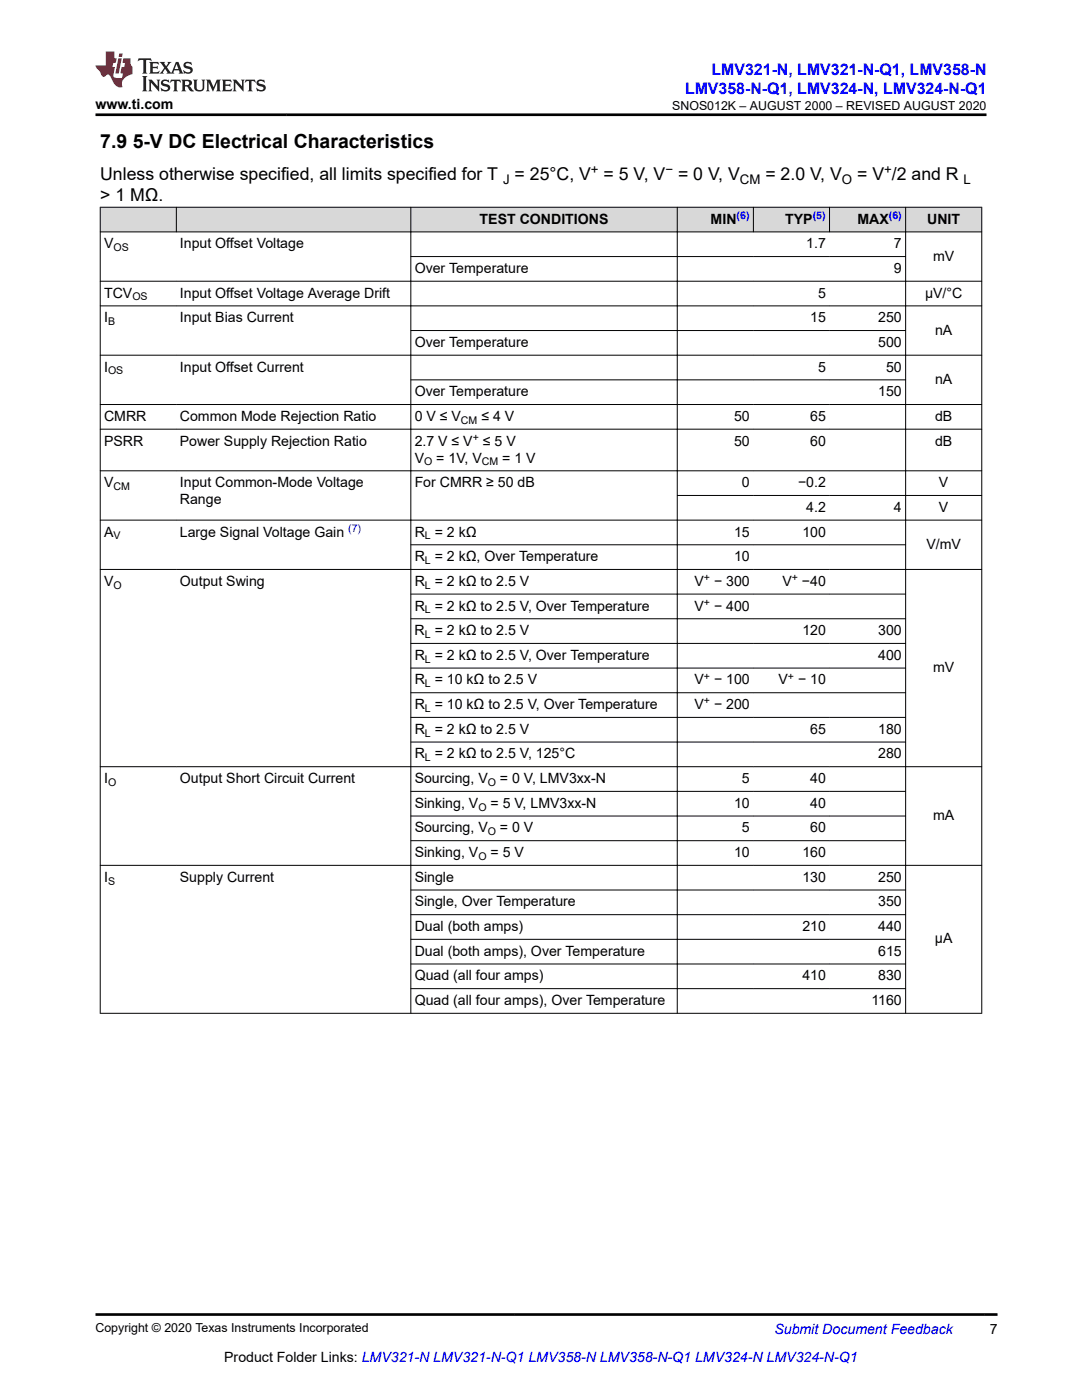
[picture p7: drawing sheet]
<svg xmlns="http://www.w3.org/2000/svg" width="216mm" height="279mm" viewBox="0 0 216 279" stroke-linecap="round" stroke-linejoin="round" font-family="sans-serif">
<defs><g id="words">
<text font-size="3.9" x="20" y="29.5">7.9 5-V DC Electrical Characteristics</text>
<g font-size="3.5">
<text x="20" y="36">Unless otherwise specified, all limits specified for T</text>
<text x="102.7" y="36">= 25°C, V</text>
<text x="120.4" y="36">= 5 V, V</text>
<text x="135.3" y="36">= 0 V, V</text>
<text x="152.7" y="36">= 2.0 V, V</text>
<text x="171" y="36">= V /2 and R</text>
<text x="20" y="40.2">&gt; 1 MΩ.</text>
</g>
<g font-size="3.2" fill="#00f">
<text x="142" y="14.9">LMV321-N, LMV321-N-Q1, LMV358-N</text>
<text x="136.7" y="18.7">LMV358-N-Q1, LMV324-N, LMV324-N-Q1</text>
</g>
<g font-size="2.8">
<text x="19.1" y="21.8">www.ti.com</text>
<text x="95.7" y="44.6">TEST CONDITIONS</text>
<text x="141.8" y="44.6">MIN</text>
<text x="156.7" y="44.6">TYP</text>
<text x="171.1" y="44.6">MAX</text>
<text x="185" y="44.6">UNIT</text>
<text x="20.8" y="49.6">V</text>
<text x="35.9" y="49.6">Input Offset Voltage</text>
<text x="160.9" y="49.6">1.7</text>
<text x="178.4" y="49.6">7</text>
<text x="186.2" y="52">mV</text>
<text x="20.8" y="59.4">TCV</text>
<text x="35.9" y="59.4">Input Offset Voltage Average Drift</text>
<text x="82.7" y="54.5">Over Temperature</text>
<text x="163.2" y="59.4">5</text>
<text x="178.4" y="54.5">9</text>
<text x="184.6" y="59.4">µV/°C</text>
<text x="20.8" y="64.3">I</text>
<text x="35.9" y="64.3">Input Bias Current</text>
<text x="161.7" y="64.3">15</text>
<text x="175.2" y="64.3">250</text>
<text x="82.7" y="69.2">Over Temperature</text>
<text x="175.2" y="69.2">500</text>
<text x="186.6" y="66.8">nA</text>
<text x="20.8" y="74.2">I</text>
<text x="35.9" y="74.2">Input Offset Current</text>
<text x="163.2" y="74.2">5</text>
<text x="176.8" y="74.2">50</text>
<text x="186.6" y="76.6">nA</text>
<text x="82.7" y="79.1">Over Temperature</text>
<text x="175.2" y="79.1">150</text>
<text x="20.8" y="84">CMRR</text>
<text x="20.8" y="88.9">PSRR</text>
<text x="35.9" y="84">Common Mode Rejection Ratio</text>
<text x="35.9" y="88.9">Power Supply Rejection Ratio</text>
<text x="82.7" y="84">0 V ≤ V</text>
<text x="82.7" y="88.9">2.7 V ≤ V</text>
<text x="96.1" y="84">≤ 4 V</text>
<text x="96.4" y="88.9">≤ 5 V</text>
<text x="146.5" y="84">50</text>
<text x="146.5" y="88.9">50</text>
<text x="161.7" y="84">65</text>
<text x="161.7" y="88.9">60</text>
<text x="186.6" y="88.9">dB</text>
<text x="186.6" y="84">dB</text>
<text x="82.7" y="92.3">V</text>
<text x="87.1" y="92.3">= 1V, V</text>
<text x="100.2" y="92.3">= 1 V</text>
<text x="20.8" y="97.2">V</text>
<text x="35.9" y="97.2">Input Common-Mode Voltage</text>
<text x="35.9" y="100.6">Range</text>
<text x="82.7" y="97.2">For CMRR ≥ 50 dB</text>
<text x="148.1" y="97.2">0</text>
<text x="159.2" y="97.2">−0.2</text>
<text x="187.4" y="97.2">V</text>
<text x="20.8" y="107.1">A</text>
<text x="35.9" y="107.1">Large Signal Voltage Gain</text>
<text x="82.7" y="107.1">R = 2 kΩ</text>
<text x="146.5" y="107.1">15</text>
<text x="160.1" y="107.1">100</text>
<text x="160.9" y="102.2">4.2</text>
<text x="178.4" y="102.2">4</text>
<text x="187.4" y="102.2">V</text>
<text x="82.7" y="112">R = 2 kΩ, Over Temperature</text>
<text x="146.5" y="112">10</text>
<text x="184.9" y="109.5">V/mV</text>
<text x="20.8" y="116.9">V</text>
<text x="35.9" y="116.9">Output Swing</text>
<text x="82.7" y="116.9">R = 2 kΩ to 2.5 V</text>
<text x="138.6" y="116.9">V</text>
<text x="142.5" y="116.9">− 300</text>
<text x="156.1" y="116.9">V</text>
<text x="160" y="116.9">−40</text>
<text x="82.7" y="121.8">R = 2 kΩ to 2.5 V, Over Temperature</text>
<text x="138.6" y="121.8">V</text>
<text x="142.5" y="121.8">− 400</text>
<text x="82.7" y="126.8">R = 2 kΩ to 2.5 V</text>
<text x="82.7" y="131.7">R = 2 kΩ to 2.5 V, Over Temperature</text>
<text x="160.1" y="126.8">120</text>
<text x="175.2" y="126.8">300</text>
<text x="175.2" y="131.7">400</text>
<text x="82.7" y="136.6">R = 10 kΩ to 2.5 V</text>
<text x="138.6" y="136.6">V</text>
<text x="142.5" y="136.6">− 100</text>
<text x="155.3" y="136.6">V</text>
<text x="159.2" y="136.6">− 10</text>
<text x="186.2" y="134.1">mV</text>
<text x="82.7" y="141.5">R = 10 kΩ to 2.5 V, Over Temperature</text>
<text x="138.6" y="141.5">V</text>
<text x="142.5" y="141.5">− 200</text>
<text x="82.7" y="146.4">R = 2 kΩ to 2.5 V</text>
<text x="161.7" y="146.4">65</text>
<text x="175.2" y="146.4">180</text>
<text x="82.7" y="151.4">R = 2 kΩ to 2.5 V, 125°C</text>
<text x="175.2" y="151.4">280</text>
<text x="20.8" y="156.3">I</text>
<text x="35.9" y="156.3">Output Short Circuit Current</text>
<text x="82.7" y="156.3">Sourcing, V</text>
<text x="82.7" y="161.2">Sinking, V</text>
<text x="97.9" y="161.2">= 5 V, LMV3xx-N</text>
<text x="99.8" y="156.3">= 0 V, LMV3xx-N</text>
<text x="146.5" y="161.2">10</text>
<text x="148.1" y="156.3">5</text>
<text x="161.7" y="161.2">40</text>
<text x="161.7" y="156.3">40</text>
<text x="82.7" y="166.1">Sourcing, V</text>
<text x="99.8" y="166.1">= 0 V</text>
<text x="148.1" y="166.1">5</text>
<text x="161.7" y="166.1">60</text>
<text x="186.2" y="163.7">mA</text>
<text x="82.7" y="171.1">Sinking, V</text>
<text x="97.9" y="171.1">= 5 V</text>
<text x="146.5" y="171.1">10</text>
<text x="160.1" y="171.1">160</text>
<text x="20.8" y="176">I</text>
<text x="35.9" y="176">Supply Current</text>
<text x="82.7" y="176">Single</text>
<text x="160.1" y="176">130</text>
<text x="175.2" y="176">250</text>
<text x="82.7" y="180.9">Single, Over Temperature</text>
<text x="82.7" y="185.8">Dual (both amps)</text>
<text x="160.1" y="185.8">210</text>
<text x="175.2" y="180.9">350</text>
<text x="175.2" y="185.8">440</text>
<text x="82.7" y="190.7">Dual (both amps), Over Temperature</text>
<text x="175.2" y="190.7">615</text>
<text x="186.6" y="188.3">µA</text>
<text x="82.7" y="195.7">Quad (all four amps)</text>
<text x="160.1" y="195.7">410</text>
<text x="175.2" y="195.7">830</text>
<text x="82.7" y="200.6">Quad (all four amps), Over Temperature</text>
<text x="173.9" y="200.6">1160</text>
<text x="197.5" y="266.1">7</text>
<text x="44.7" y="271.7">Product Folder Links: LMV321-N LMV321-N-Q1 LMV358-N LMV358-N-Q1 LMV324-N LMV324-N-Q1</text>
</g>
<text font-size="2.8" fill="#00f" x="154.5" y="266.2">Submit Document Feedback</text>
<g font-size="2.6">
<text x="117.9" y="34.8">+</text>
<text x="132.8" y="34.8">−</text>
<text x="176.4" y="34.8">+</text>
<text x="100.4" y="36.7">J</text>
<text x="147.6" y="36.7">CM</text>
<text x="168" y="36.7">O</text>
<text x="192.3" y="36.7">L</text>
</g>
<g font-size="2.5">
<text x="134.1" y="21.9">SNOS012K – AUGUST 2000 – REVISED AUGUST 2020</text>
<text x="19.1" y="265.9">Copyright © 2020 Texas Instruments Incorporated</text>
</g>
<g font-size="2.1" fill="#00f">
<text x="147" y="43.7">(6)</text>
<text x="162.2" y="43.7">(5)</text>
<text x="177.4" y="43.7">(6)</text>
<text x="69.5" y="106.1">(7)</text>
</g>
<g font-size="2.1">
<text x="22.6" y="50.1">OS</text>
<text x="26.4" y="60">OS</text>
<text x="21.6" y="64.9">B</text>
<text x="21.6" y="74.7">OS</text>
<text x="92" y="84.6">CM</text>
<text x="94.3" y="88">+</text>
<text x="84.6" y="92.9">O</text>
<text x="96.1" y="92.9">CM</text>
<text x="22.7" y="97.8">CM</text>
<text x="22.6" y="107.6">V</text>
<text x="84.8" y="107.6">L</text>
<text x="84.8" y="112.6">L</text>
<text x="22.6" y="117.5">O</text>
<text x="84.8" y="117.5">L</text>
<text x="140.5" y="116">+</text>
<text x="158" y="116">+</text>
<text x="84.8" y="122.4">L</text>
<text x="140.5" y="120.9">+</text>
<text x="84.8" y="127.3">L</text>
<text x="84.8" y="132.2">L</text>
<text x="84.8" y="137.2">L</text>
<text x="140.5" y="135.7">+</text>
<text x="157.2" y="135.7">+</text>
<text x="84.8" y="142.1">L</text>
<text x="140.5" y="140.6">+</text>
<text x="84.8" y="147">L</text>
<text x="84.8" y="151.9">L</text>
<text x="21.6" y="156.9">O</text>
<text x="95.4" y="161.8">O</text>
<text x="97.3" y="156.9">O</text>
<text x="97.3" y="166.7">O</text>
<text x="95.5" y="171.6">O</text>
<text x="21.6" y="176.5">S</text>
</g>
</g></defs>
<g fill="#d8d8d8">
<path d="M20 41.4h175.9v4.9h-175.9z" fill-rule="evenodd"/>
<path d="M20.1 41.4h15v4.8h-15z" fill-rule="evenodd"/>
<path d="M35.3 41.4h46.6v4.8h-46.6z" fill-rule="evenodd"/>
<path d="M82 41.4h53.1v4.8h-53.1z" fill-rule="evenodd"/>
<path d="M135.2 41.4h15.1v4.8h-15.1z" fill-rule="evenodd"/>
<path d="M150.4 41.4h15.1v4.8h-15.1z" fill-rule="evenodd"/>
<path d="M165.6 41.4h15v4.8h-15z" fill-rule="evenodd"/>
<path d="M180.8 41.4h15v4.8h-15z" fill-rule="evenodd"/>
</g>
<g fill="none" stroke="#000" stroke-width=".2">
<path d="M19.9 41.4h176.1M19.9 46.3h176.1M19.9 56.1h176.1M20 41.3v161M35.2 41.3v5M81.9 51.2h98.9M82 41.3v161M135.1 41.3v161M150.3 41.3v5M165.5 41.3v5M180.7 41.3v161M195.9 41.3v161"/>
<path d="M19.9 61h176.1M19.9 70.9h176.1M81.9 66h98.9M81.9 75.8h98.9M19.9 80.7h176.1M19.9 85.7h176.1M19.9 94h176.1M135.1 98.9h60.9M19.9 113.6h176.1M81.9 108.7h98.9M81.9 118.6h98.9M196 103.8h-176.1"/>
<path d="M81.9 123.5h98.9M81.9 128.4h98.9M81.9 133.3h98.9M81.9 138.3h98.9M19.9 153h176.1M81.9 143.2h98.9M81.9 148.1h98.9M81.9 157.9h98.9M19.9 172.7h176.1M81.9 162.9h98.9M81.9 167.8h98.9M81.9 177.6h98.9"/>
<path d="M81.9 182.5h98.9M81.9 187.5h98.9M81.9 192.4h98.9M81.9 197.3h98.9M19.9 202.2h176.1"/>
</g>
<path d="M27.7 11.6l-.2 .6 .5-.2h.6v.1v2.2l-.2 .4h1l-.2-.4v-2.2v-.1h.5l.5 .2-.1-.6zM29.8 12.4l.2 .3v1.6l-.2 .4h1.9l.1-.6a1.08 1.08 0 0 1-1.3 .2v-.7h.6l.4 .2v-.7l-.4 .2h-.6v-.5l.2-.2a1 1 0 0 1 1 .3l-.1-.5zM31.8 12.4l1 1.1-1 1.2h.9l-.2-.2 .4-.8 .5 .8-.2 .2h1.6l-.2-.2 .1-.5h1l.1 .5-.1 .2h.9l-.2-.4-.8-1.9h-.5l-1 2.1-.8-1.1 .9-1h-.8l.2 .2-.5 .6-.3-.6 .1-.2zM35.2 12.8l.4 1h-.8zM36.8 12.5a.65 .65 0 0 0-.2 .7 .65 .65 0 0 0 .6 .5l.7 .1 .1 .3a.79 .79 0 0 1-.7 .4 .79 .79 0 0 1-.7-.5l.1 .7 .2-.1a.93 .93 0 0 0 1.1 0 .93 .93 0 0 0 .4-.9 1.46 1.46 0 0 0-1.2-.6l-.1-.3a1.09 1.09 0 0 1 1.2 .2l-.2-.6-.1 .1-.6-.2zM28.4 15.2l.2 .4v2.2l-.2 .4h1l-.2-.4v-2.2l.2-.4zM29.6 15.9l.2 .4v1.5l-.2 .4h.8l-.3-.4v-1.3l1.7 1.8v-2l.2-.4h-.8l.2 .2 .1 1.1-1.2-1.3zM32.3 16a.65 .65 0 0 0-.2 .8 .65 .65 0 0 0 .7 .4l.6 .2 .1 .2a.79 .79 0 0 1-.7 .4 .79 .79 0 0 1-.7-.5l.1 .7 .2-.1a.93 .93 0 0 0 1.1 .1 .93 .93 0 0 0 .4-1 1.46 1.46 0 0 0-1.2-.5l-.1-.4a1.09 1.09 0 0 1 1.2 .2l-.2-.6-.1 .1-.6-.1zM34.1 15.9l-.1 .6a.63 .63 0 0 1 .7-.3l.1 1.6-.3 .4h1l-.2-.4v-1.6a.66 .66 0 0 1 .8 .3l-.1-.6zM36.2 15.9l.2 .4v1.5l-.2 .4h.9l-.2-.2v-.7h.5l.1 .2a.79 .79 0 0 0 1.2 .6l-1-.9a.61 .61 0 0 0 .6-.6 .61 .61 0 0 0-.5-.7zM36.9 16.2h.2a.47 .47 0 0 1 .5 .1 .47 .47 0 0 1 .1 .5l-.2 .1-.6 .1zM38.5 15.9l.2 .2a2.27 2.27 0 0 0 .4 2 1.04 1.04 0 0 0 1.7-.7v-1.3l.2-.2h-.8l.2 .4v1.1a.6 .6 0 0 1-.6 .6 .6 .6 0 0 1-.6-.6v-1.1l.3-.4zM41.1 15.9l.2 .4v1.5l-.2 .4h.7l-.2-.4v-1.4l.9 1.9 .8-1.9v1.4l-.2 .4h1l-.3-.4v-1.5l.3-.4h-.8l-.7 1.5-.7-1.5zM44.3 15.9l.2 .4v1.5l-.2 .4h1.9l.1-.6a1.09 1.09 0 0 1-1.3 .2v-.7h.6l.4 .2v-.6l-.4 .2h-.6v-.6l.2-.1a1.01 1.01 0 0 1 1 .3l-.1-.6zM46.4 15.9l.3 .4v1.5l-.3 .4h.8l-.2-.4v-1.3l1.6 1.8v-2l.2-.4h-.7l.2 .2v1.1l-1.2-1.3zM49 15.9l-.1 .6a.63 .63 0 0 1 .8-.3v1.6l-.3 .4h1l-.2-.4v-1.6a.66 .66 0 0 1 .8 .3l-.1-.6zM51.4 16a.65 .65 0 0 0-.2 .8 .65 .65 0 0 0 .6 .4l.6 .2 .2 .2a.79 .79 0 0 1-.8 .4 .79 .79 0 0 1-.6-.5l.1 .7 .2-.1a.93 .93 0 0 0 1 .1 .93 .93 0 0 0 .5-1 1.46 1.46 0 0 0-1.3-.5l-.1-.4a1.09 1.09 0 0 1 1.3 .2l-.2-.6-.2 .1-.5-.1z" fill="#231f20"/>
<path d="M21.1 10.3v2.7h-2v.4l.9 1a.95 .95 0 0 0 .9 .9 .59 .59 0 0 1 .6-.4 .59 .59 0 0 1 .5 .3l.4 .8a1.59 1.59 0 0 0 2.1 1.4 1.61 1.61 0 0 1 1-2.3l1-.3-.1-1.5a1.59 1.59 0 0 1-.4-1.7h-1.4l-.2 .9h.5l-.1 .9h-.5l-.2 .9v.3l.4 .1-.2 .9h-.6a.73 .73 0 0 1-1.1-.7l.3-1.5h-.5l.2-.9h.5l.2-.9h-.5v-1.3zM23.6 11.6l-.6 3.1h.7l.6-3.1zM23.8 10.7l-.1 .6h.7l.1-.6z" fill="#ed1c24"/>
<path d="M19.1 22.9h177.8M19 262.3h180" fill="none" stroke="#000" stroke-width=".53"/>
<use href="#words"/>
</svg>
